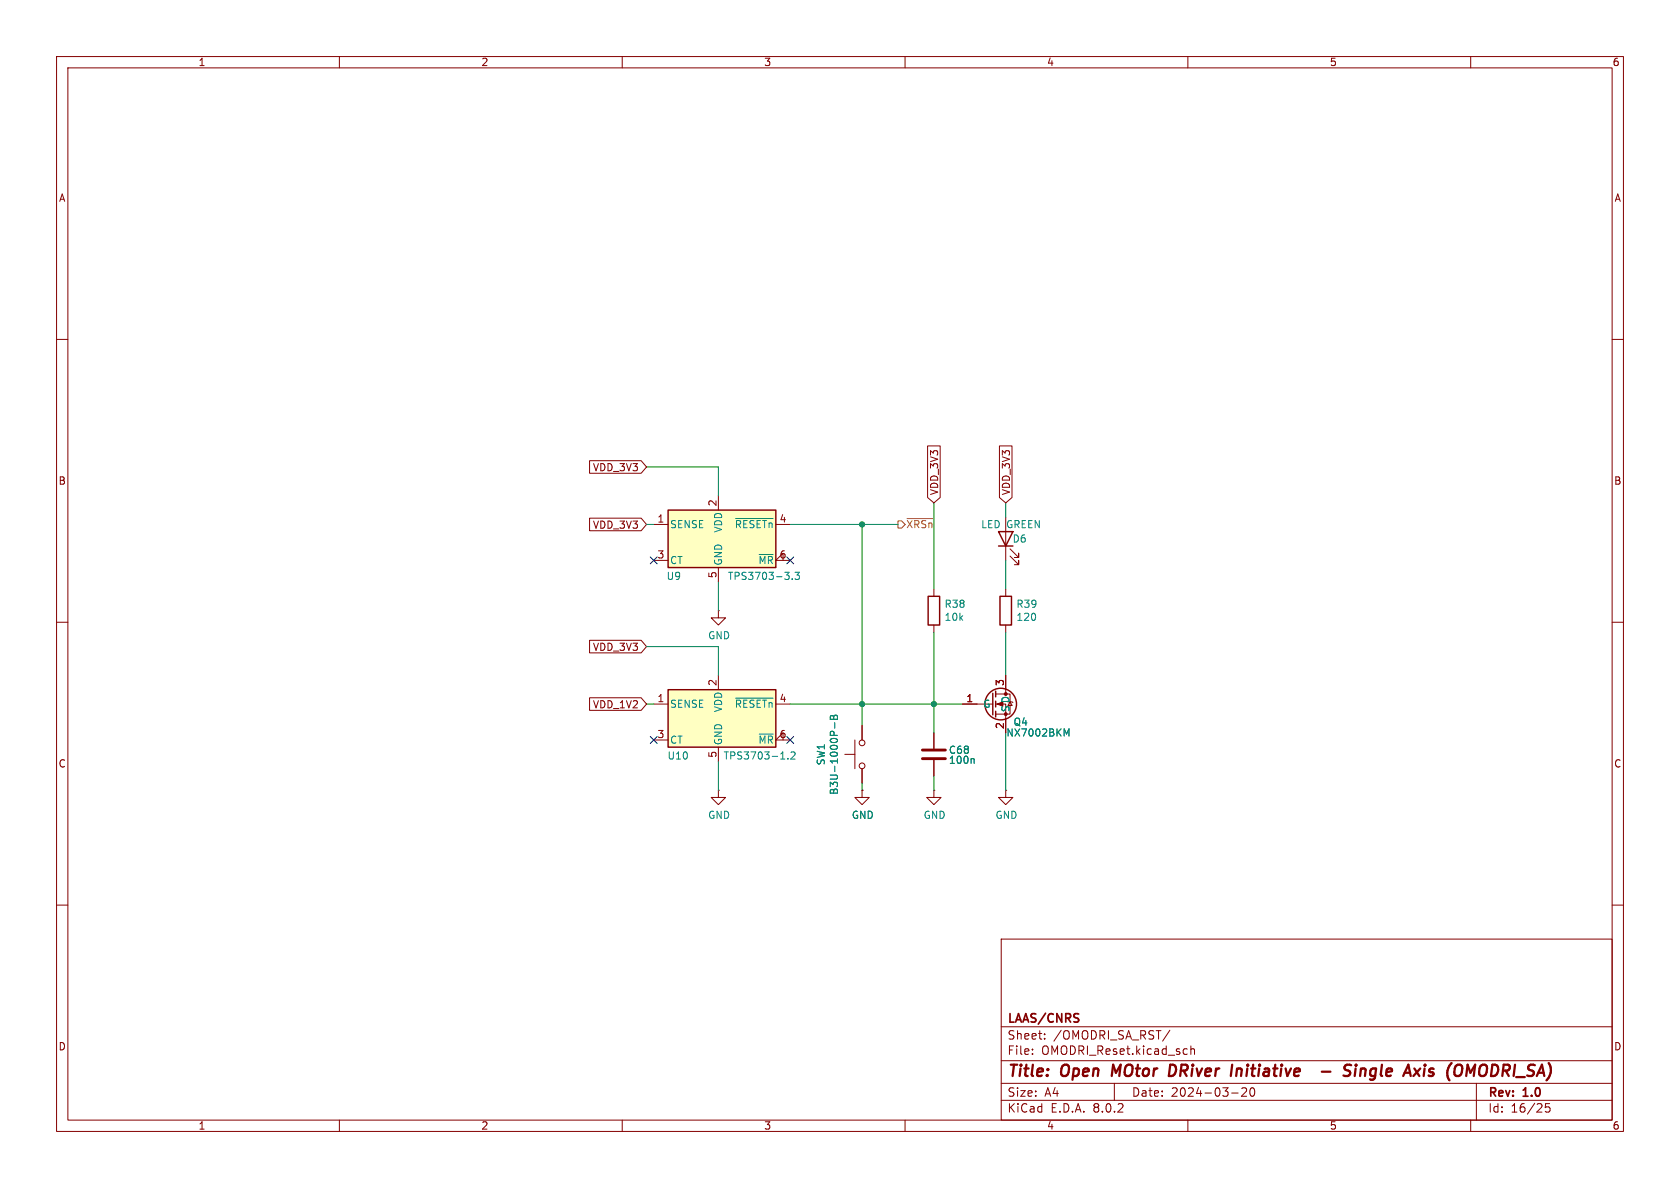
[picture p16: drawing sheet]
<svg xmlns="http://www.w3.org/2000/svg" width="297mm" height="210mm" viewBox="0 0 297 210" stroke-linecap="round" stroke-linejoin="round" font-family="sans-serif">
<defs><g id="words">
<g font-size="2.8" fill="#840000">
<text x="178" y="190.9">Title:</text>
<text x="187.7" y="190.9">Open</text>
<text x="197.4" y="190.9">MOtor</text>
<text x="208.3" y="190.9">DRiver</text>
<text x="220.1" y="190.9">Initiative</text>
<text x="237.7" y="190.9">-</text>
<text x="242.5" y="190.9">Single</text>
<text x="254" y="190.9">Axis</text>
<text x="262.2" y="190.9">(OMODRI_SA)</text>
</g>
<g font-size="2.1" fill="#840000">
<text x="178" y="184">Sheet:</text>
<text x="178" y="181.2">LAAS/CNRS</text>
<text x="186.2" y="184">/OMODRI_SA_RST/</text>
<text x="178" y="186.7">File:</text>
<text x="184.1" y="186.7">OMODRI_Reset.kicad_sch</text>
<text x="178" y="196.9">KiCad</text>
<text x="178" y="194.1">Size:</text>
<text x="184.7" y="194.1">A4</text>
<text x="185.7" y="196.9">E.D.A.</text>
<text x="193.3" y="196.9">8.0.2</text>
<text x="200" y="194.1">Date:</text>
<text x="207" y="194.1">2024-03-20</text>
<text x="263" y="194.3">Rev:</text>
<text x="263" y="196.9">Id:</text>
<text x="267.1" y="196.9">16/25</text>
<text x="269.4" y="194.3">1.0</text>
</g>
<g font-size="1.8" fill="#840000">
<text x="35" y="11.9">1</text>
<text x="85" y="11.9">2</text>
<text x="135" y="11.9">3</text>
<text x="185" y="11.9">4</text>
<text x="235" y="11.9">5</text>
<text x="285" y="11.9">6</text>
<text x="10.3" y="35.9">A</text>
<text x="285.3" y="35.9">A</text>
<text x="104.7" y="83.5">VDD_3V3</text>
<text x="10.3" y="85.9">B</text>
<text x="126.7" y="89.6" transform="rotate(-90 126.7 89.6)">2</text>
<text x="166.1" y="87.6" transform="rotate(-90 166.1 87.6)">VDD_3V3</text>
<text x="178.8" y="87.6" transform="rotate(-90 178.8 87.6)">VDD_3V3</text>
<text x="285.3" y="85.9">B</text>
<text x="104.7" y="93.7">VDD_3V3</text>
<text x="116.1" y="92.5">1</text>
<text x="137.7" y="92.5">4</text>
<text x="116.1" y="98.8">3</text>
<text x="137.7" y="98.8">6</text>
<text x="126.7" y="102.3" transform="rotate(-90 126.7 102.3)">5</text>
<text x="104.7" y="115.3">VDD_3V3</text>
<text x="104.7" y="125.4">VDD_1V2</text>
<text x="116.1" y="124.2">1</text>
<text x="126.7" y="121.4" transform="rotate(-90 126.7 121.4)">2</text>
<text x="137.7" y="124.2">4</text>
<text x="170.7" y="124.2">1</text>
<text x="177.5" y="121.4" transform="rotate(-90 177.5 121.4)">3</text>
<text x="116.1" y="130.6">3</text>
<text x="137.7" y="130.6">6</text>
<text x="177.5" y="129" transform="rotate(-90 177.5 129)">2</text>
<text x="10.3" y="135.9">C</text>
<text x="126.7" y="134.1" transform="rotate(-90 126.7 134.1)">5</text>
<text x="285.3" y="135.9">C</text>
<text x="10.3" y="185.9">D</text>
<text x="285.3" y="185.9">D</text>
<text x="35" y="199.9">1</text>
<text x="85" y="199.9">2</text>
<text x="135" y="199.9">3</text>
<text x="185" y="199.9">4</text>
<text x="235" y="199.9">5</text>
<text x="285" y="199.9">6</text>
</g>
<g font-size="1.8" fill="#008484">
<text x="118.4" y="93.6">SENSE</text>
<text x="127.9" y="94.3" transform="rotate(-90 127.9 94.3)">VDD</text>
<text x="129.8" y="93.6">~{RESETn}</text>
<text x="173.4" y="93.6">LED</text>
<text x="178" y="93.6">GREEN</text>
<text x="118.4" y="99.9">CT</text>
<text x="127.9" y="100.1" transform="rotate(-90 127.9 100.1)">GND</text>
<text x="134" y="99.9">~{MR}</text>
<text x="178.9" y="96.1">D6</text>
<text x="117.8" y="102.7">U9</text>
<text x="128.6" y="102.7">TPS3703-3.3</text>
<text x="166.9" y="107.6">R38</text>
<text x="179.6" y="107.6">R39</text>
<text x="125.1" y="113.2">GND</text>
<text x="166.9" y="110">10k</text>
<text x="179.6" y="110">120</text>
<text x="118.4" y="125.3">SENSE</text>
<text x="129.8" y="125.3">~{RESETn}</text>
<text x="173.7" y="125.3">G</text>
<text x="178.7" y="126" transform="rotate(-90 178.7 126)">S D</text>
<text x="118.4" y="131.7">CT</text>
<text x="127.9" y="131.8" transform="rotate(-90 127.9 131.8)">GND</text>
<text x="127.9" y="126" transform="rotate(-90 127.9 126)">VDD</text>
<text x="134" y="131.7">~{MR}</text>
<text x="177.8" y="130.4">NX7002BKM</text>
<text x="179.1" y="128.5">Q4</text>
<text x="117.9" y="134.5">U10</text>
<text x="127.8" y="134.5">TPS3703-1.2</text>
<text x="146" y="135.4" transform="rotate(-90 146 135.4)">SW1</text>
<text x="167.6" y="135.2">100n</text>
<text x="167.6" y="133.5">C68</text>
<text x="148.3" y="140.6" transform="rotate(-90 148.3 140.6)">B3U-1000P-B</text>
<text x="125.1" y="145">GND</text>
<text x="150.5" y="145">GND</text>
<text x="163.2" y="145">GND</text>
<text x="175.9" y="145">GND</text>
</g>
<text font-size="1.8" fill="#848400" x="160.1" y="93.6">~{XRSn}</text>
</g></defs>
<g fill="none" stroke="#840000" stroke-width=".18">
<path d="M10 10h277v190h-277zM12 12h273v186h-273zM60 10v2M110 10v2M160 10v2M210 10v2M260 10v2M10 60h2M285 60h2M10 110h2M285 110h2M127 139.7v1.3h1.3l-1.3 1.2-1.3-1.2h1.3"/>
<path d="M127 139.7h.1M149.4 133.4h1.7M151.1 130.8v5.1M152.4 139.7v1.3h1.3l-1.3 1.2-1.3-1.2h1.3M152.4 139.7h.1M152.4 128.3v2.5M152.4 135.9v2.5M165.1 139.7v1.3h1.3l-1.3 1.2-1.3-1.2h1.3M165.1 139.7h.1M165.1 129.5v2.8M165.1 134.4v2.8M177.8 139.7v1.3h1.3l-1.3 1.2-1.3-1.2h1.3"/>
<path d="M177.8 139.7h.1M10 160h2M285 160h2M177 166h108v32h-108zM60 198v2M110 198v2M160 198v2M177 194.5h108M177 191.5h108M177 187.5h108M177 181.5h108M182.5 186.3v.1"/>
<path d="M182.5 185.5v.1M184.7 183.6v.1M184.7 182.8v.1M197 191.5v3M206.8 182.1l-1.3 2M209.7 185.4l.2 .1M209.9 186.3l-.2 .1M210 198v2M210.5 184.9v1.5M210.5 185.5l.2-.1 .4 .1 .1 .9M217.7 193.2h1.2M219.5 192.4l.6-.1 .2 .1 .1 .3-.9 1.1h.9"/>
<path d="M221.2 192.4l.1-.1a.81 .81 0 0 1 .6 .6 .81 .81 0 0 1-.3 .8l-.1 .1a.81 .81 0 0 1-.6-.6 .81 .81 0 0 1 .3-.8zM260 198v2M261 191.5v6.5M274 195.1h-.8v.7l.2-.1h.5l.1 .3v.5l-.3 .1-.5-.1"/>
<circle cx="152.4" cy="131.3" r=".51"/>
<circle cx="152.4" cy="135.4" r=".51"/>
</g>
<g fill="none" stroke="#840000" stroke-width=".4">
<path d="M196.8 188.2l-.3 2M207.6 188.3l-.7-.1-.3 2h.5l.5-.3M218.7 188.9l-.2 1.3M219.3 188.9l-.6 .2M233.7 189.4h1.5M238.9 188.3a.85 .85 0 0 0-1.1 .1l-.1 .4v.2M239.7 188.9l-.2 1.3M239.7 188.2v.2M239.7 188.2l-.1 .1 .1 .1M239.7 188.2l.1 .1-.1 .1M240.6 189.1a.49 .49 0 0 1 .8 .1l-.1 1M240.6 188.9l-.2 1.3"/>
<path d="M251.9 188.2l-.1 .1 .1 .1M251.9 188.2l.1 .1-.1 .1M251.9 188.2v.2M252.6 190.1l.5 .1M253.3 188.9l-.5 .1-.1 .3v.1l.5 .1M261.6 188.9l-.1 1"/>
</g>
<path d="M163.1 134.1h4M163.1 132.6h4" fill="none" stroke="#840000" stroke-width=".51"/>
<path d="M146.8 126.6l.3-.1 .3 .2 .1-.2 .3-.1 .3 .3v.5h-1.3zM147.4 126.7v.5M147.6 127.8v.9M172 134.1l.2 .2v.6" fill="none" stroke="#008484" stroke-width=".18"/>
<path d="M118.1 121.9h19.1v10.2h-19.1z" fill="#ffffc2"/>
<path d="M118.1 121.9h19.1v10.2h-19.1z" fill="none" stroke="#840000" stroke-width=".25"/>
<path d="M127 119.4v2.5M115.6 124.5h2.5M115.6 130.8h2.5M127 132.1v2.5M137.2 124.5h2.5M138.4 130.8v-1.3l-1.2 1.3h2.5" fill="none" stroke="#840000" stroke-width=".18"/>
<path d="M130 123.4h6.7M134.2 129.8h2.5M139.3 134.1v.1M139.8 133l.5-.1 .3 .4-.8 .9h.8" fill="none" stroke="#008484" stroke-width=".18"/>
<path d="M118.1 90.2h19.1v10.1h-19.1z" fill="#ffffc2"/>
<g fill="none" stroke="#840000" stroke-width=".25">
<path d="M118.1 90.2h19.1v10.1h-19.1zM176.5 94h2.6l-1.3 2.5zM176.5 96.5h2.6M164.1 105.4h2v5.1h-2zM176.8 105.4h2v5.1h-2zM175.5 122.6v3.8M176 122.2v1M176 124v1M176 125.7v1"/>
<circle cx="176.9" cy="124.5" r="2.79"/>
</g>
<g fill="none" stroke="#840000" stroke-width=".18">
<path d="M164 78.8h2.2v9.1l-1.1 1-1.1-1zM176.7 78.8h2.2v9.1l-1.1 1-1.1-1zM104.2 91.6h9.1l1 1.1-1 1.1h-9.1zM104.2 81.4h9.1l1 1.2-1 1.1h-9.1zM115.6 92.7h2.5M115.6 99.1h2.5M127 87.6v2.6M137.2 92.7h2.5M138.4 99.1v-1.3l-1.2 1.3h2.5M177.8 91.4v7.7M178.6 98.3l1.5 1.5v-.7v.7h-.8M178.6 97l1.5 1.6v-.8v.8h-.8"/>
<path d="M104.2 113.2h9.1l1 1.1-1 1.1h-9.1zM127 108v1.2h1.3l-1.3 1.3-1.3-1.3h1.3M127 108h.1M127 100.3v2.6M165.1 104.1v1.3M165.1 110.5v1.3M177.8 104.1v1.3M177.8 110.5v1.3M177.8 119.4v3.3M104.2 123.3h9.1l1 1.2-1 1.1h-9.1zM152.4 139.7h.1M152.4 128.3v2.5"/>
<path d="M152.4 135.9v2.5M165.1 129.5v2.8M165.1 134.4v2.8M170.2 124.5h5.3M176 124.5h1.8v5M176 122.7h2.6v3.5h-2.6"/>
</g>
<path d="M130 91.7h6.7M134.2 98h2.5M140.1 102.3v.1M140.5 101.2h.8l-.4 .4 .4 .2v.5l-.2 .1-.6-.1M146.8 126.6l.3-.1 .3 .2 .1-.2 .3-.1 .3 .3v.5h-1.3zM147.4 126.7v.5M147.6 127.8v.9M172 134.1l.2 .2v.6M188.1 128.8l.5 1 .4-1v1.3" fill="none" stroke="#008484" stroke-width=".18"/>
<g fill="#840000" stroke="#840000" stroke-width=".18">
<path d="M176.3 124.5l1-.4v.7z"/>
<circle cx="177.8" cy="122.7" r=".25"/>
</g>
<path d="M158.7 92.1h.7l.6 .6-.6 .6h-.7zM160.3 91.7h4.6" fill="none" stroke="#848400" stroke-width=".18"/>
<g fill="none" stroke="#008400" stroke-width=".18">
<path d="M114.3 82.6h12.7v5M114.3 92.7h1.3M139.7 92.7h19M152.4 92.7v35.6M165.1 88.9v15.2M177.8 88.9v2.5M177.8 99.1v5M114.3 114.3h12.7v5.1M127 102.9v5.1M165.1 111.8v17.7M177.8 111.8v7.6M114.3 124.5h1.3"/>
<path d="M127 134.6v5.1M139.7 124.5h30.5M152.4 138.4v1.3M165.1 137.2v2.5M177.8 129.5v10.2"/>
</g>
<path d="M115 98.5l1.2 1.2M116.2 98.5l-1.2 1.2M139.1 98.5l1.2 1.2M140.3 98.5l-1.2 1.2M115 130.2l1.2 1.2M116.2 130.2l-1.2 1.2M139.1 130.2l1.2 1.2M140.3 130.2l-1.2 1.2" fill="none" stroke="#000084" stroke-width=".18"/>
<g fill="#008400" stroke="#008400" stroke-width=".18">
<circle cx="152.4" cy="124.5" r=".46"/>
<circle cx="165.1" cy="124.5" r=".46"/>
<circle cx="152.4" cy="92.7" r=".46"/>
</g>
<use href="#words"/>
</svg>
